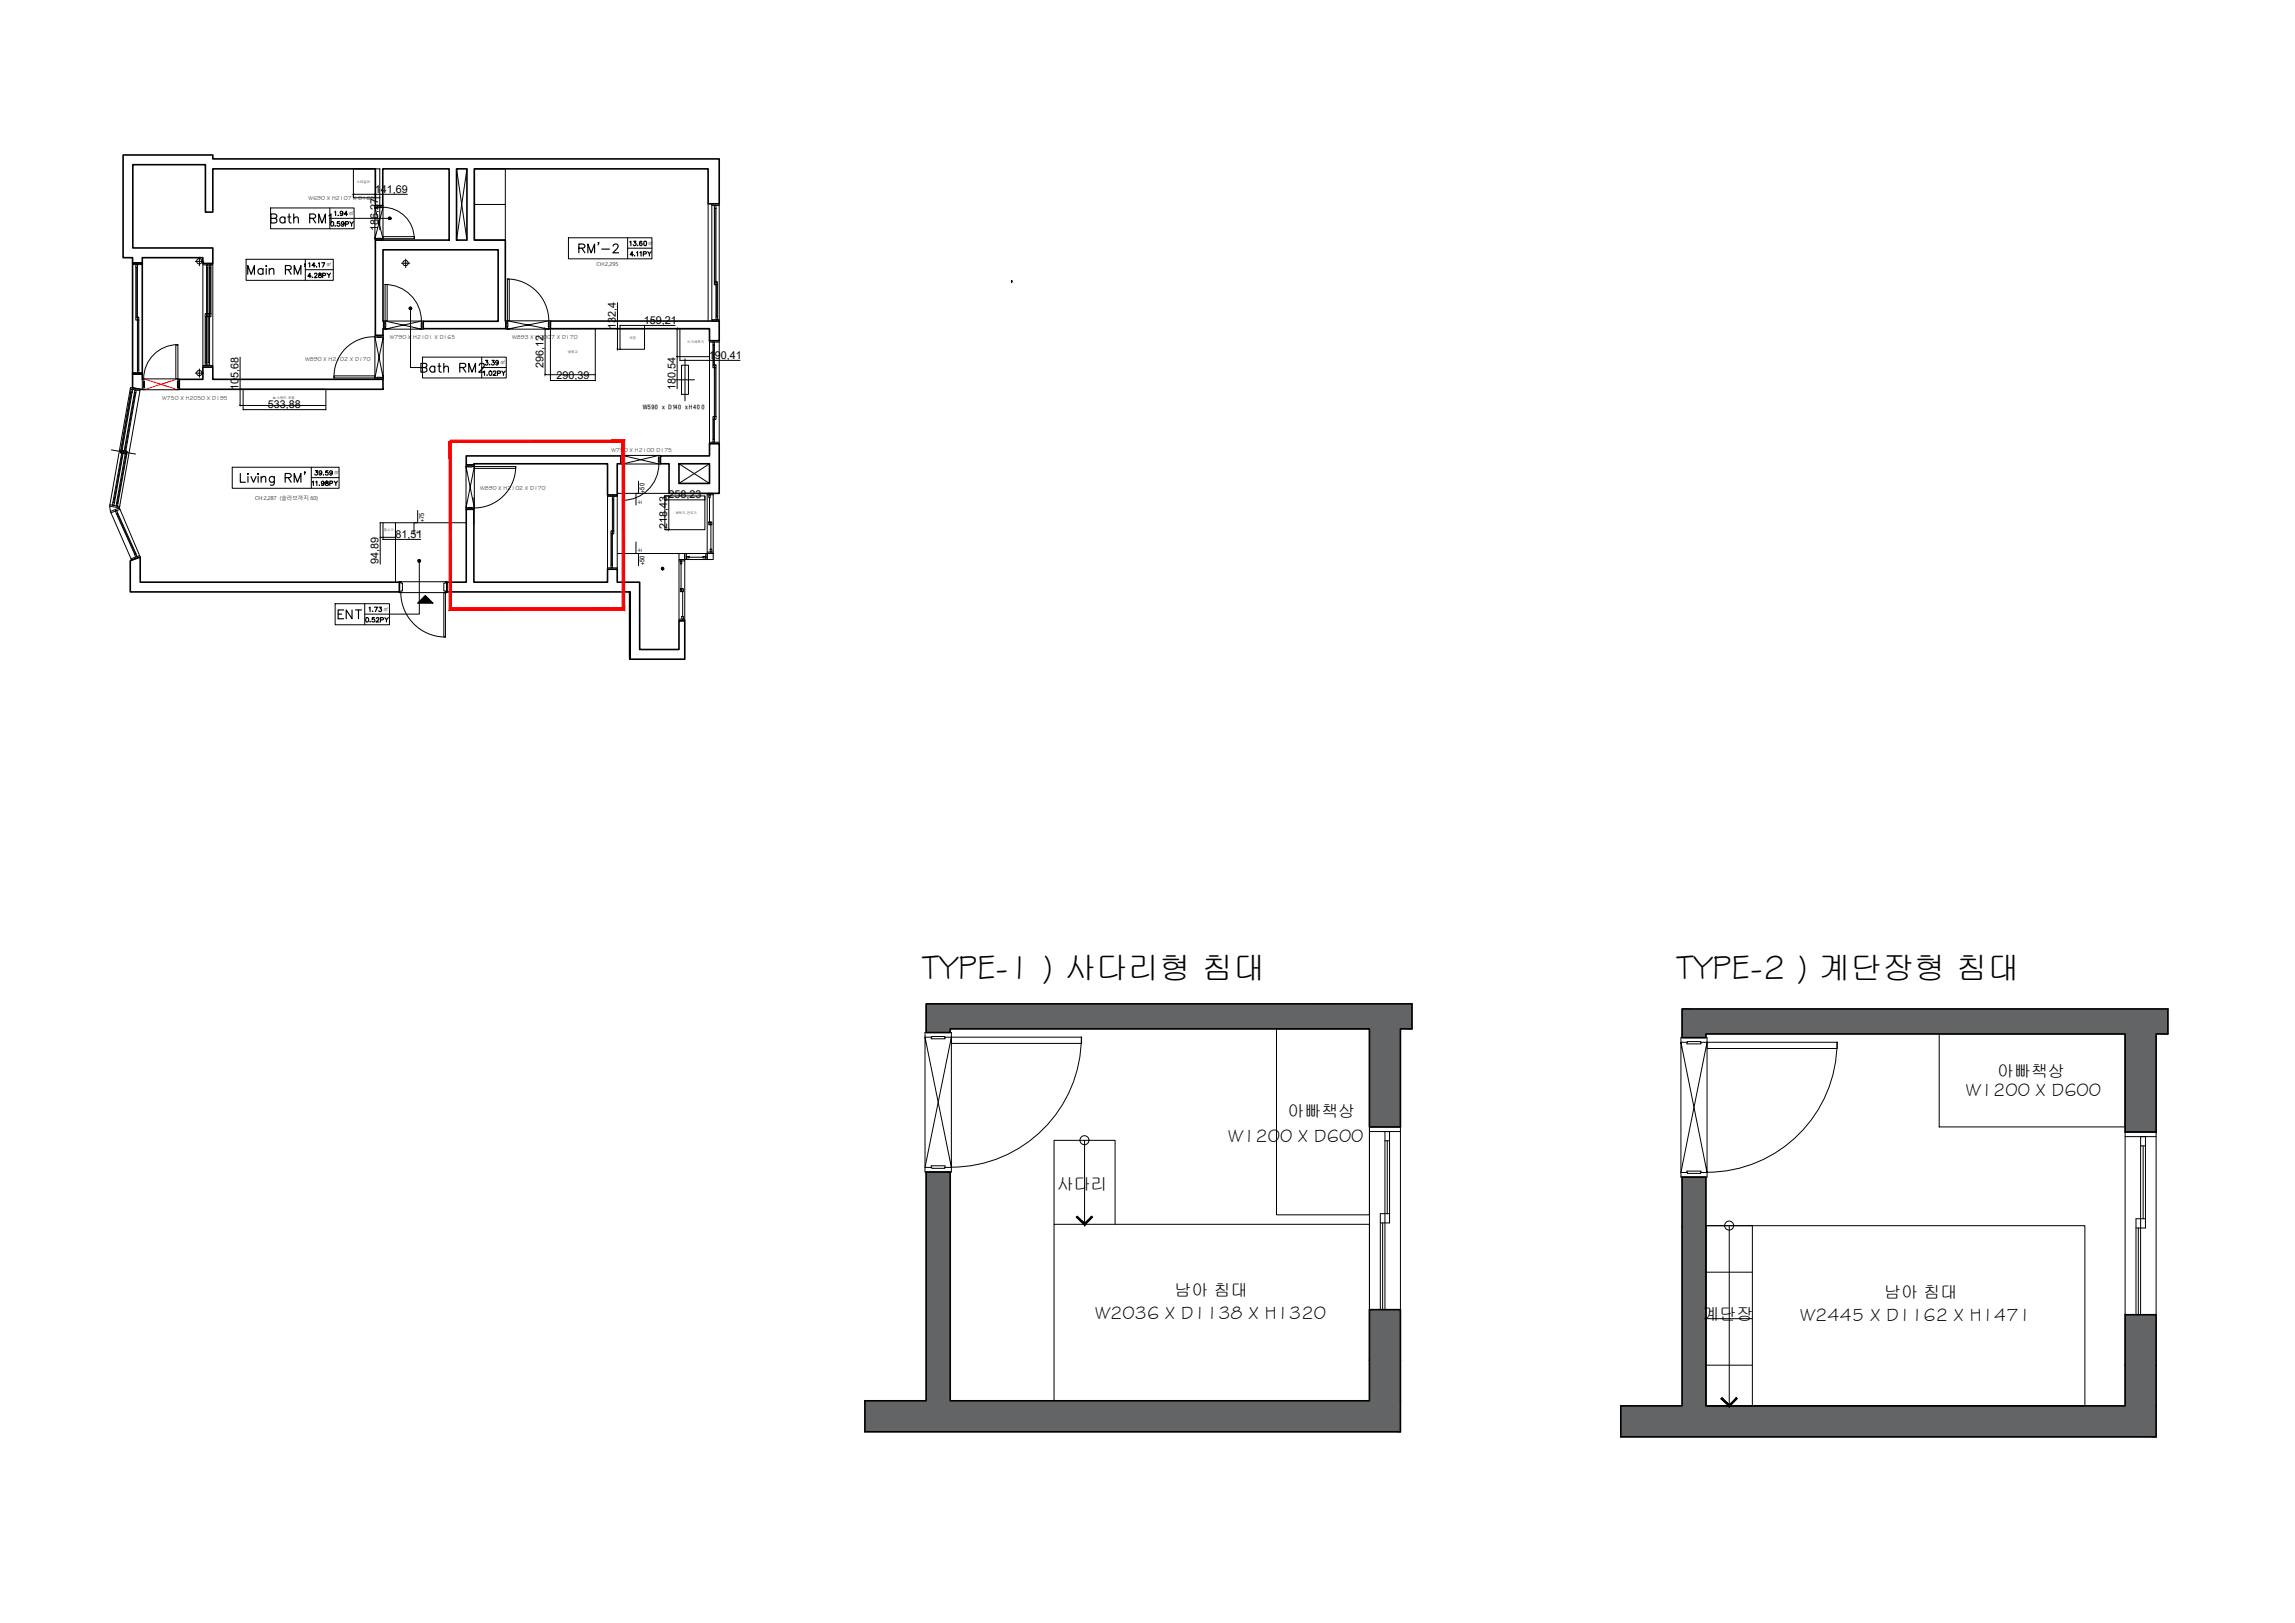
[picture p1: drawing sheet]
<svg xmlns="http://www.w3.org/2000/svg" width="420mm" height="297mm" viewBox="0 0 420 297" stroke-linecap="round" stroke-linejoin="round" font-family="sans-serif">
<defs><g id="words">
<g font-size="6.4">
<text x="168.8" y="179.2">TYPE-1 ) 사다리형 침대</text>
<text x="306.9" y="179.2">TYPE-2 ) 계단장형 침대</text>
</g>
<text font-size="4.4" x="61" y="114.3">ENT</text>
<g font-size="3.4">
<text x="359.9" y="200.6">W1200 X D600</text>
<text x="224.8" y="209.1">W1200 X D600</text>
<text x="200.5" y="241.4">W2036 X D1138 X H1320</text>
<text x="329.6" y="241.7">W2445 X D1162 X H1471</text>
</g>
<g font-size="3.1">
<text x="365.6" y="197">아빠책상</text>
<text x="235.7" y="204.4">아빠책상</text>
<text x="193.5" y="217.7">사다리</text>
<text x="215" y="237.3">남아 침대</text>
<text x="344.9" y="237.6">남아 침대</text>
<text x="311.7" y="241.6">계단장</text>
</g>
<g font-size="2">
<text x="68.6" y="35.3">141,69</text>
<text x="69.2" y="42.2" transform="rotate(-90 69.2 42.2)">186,27</text>
<text x="117.9" y="59.3">159,21</text>
<text x="112.7" y="60.3" transform="rotate(-90 112.7 60.3)">132,4</text>
<text x="129.8" y="65.7">190,41</text>
<text x="43.7" y="71.4" transform="rotate(-90 43.7 71.4)">105,68</text>
<text x="99.5" y="67.4" transform="rotate(-90 99.5 67.4)">296,12</text>
<text x="101.9" y="69.3">290,39</text>
<text x="123.7" y="71.3" transform="rotate(-90 123.7 71.3)">180,54</text>
<text x="49" y="74.7">533,88</text>
<text x="122.4" y="91.2">258,23</text>
<text x="72.4" y="98.4">81,51</text>
<text x="122.1" y="96.9" transform="rotate(-90 122.1 96.9)">218,43</text>
<text x="69.3" y="103.3" transform="rotate(-90 69.3 103.3)">94,89</text>
<text x="240.6" y="185">600</text>
</g>
<g font-size="1.1">
<text x="56.5" y="36.5">W690 X H2107 X D165</text>
<text x="63.8" y="39.5">㎡</text>
<text x="118.6" y="45">㎡</text>
<text x="59.7" y="48.9">㎡</text>
<text x="71.3" y="62">W790 X H2101 X D165</text>
<text x="93.7" y="62">W893 X H2007 X D170</text>
<text x="55.9" y="66.1">W890 X H2102 X D170</text>
<text x="91.5" y="66.8">㎡</text>
<text x="29.7" y="73.2">W750 X H2050 X D195</text>
<text x="111.9" y="82.7">W790 X H2100 D175</text>
<text x="61.1" y="87">㎡</text>
<text x="87.9" y="89.7">W890 X H2102 X D170</text>
<text x="70.1" y="111.9">㎡</text>
</g>
<g font-size="1">
<text x="109.2" y="48.8">CH:2,295</text>
<text x="117.7" y="74.8">W590 x D140 xH400</text>
<text x="46.7" y="91.6">CH:2,287 (슬라브까지 60)</text>
<text x="77.6" y="95.6" transform="rotate(-90 77.6 95.6)">+75</text>
<text x="117.5" y="92.5" transform="rotate(-90 117.5 92.5)">±0</text>
<text x="118" y="90.2" transform="rotate(-90 118 90.2)">+50</text>
<text x="76.8" y="97.8" transform="rotate(-90 76.8 97.8)">±0</text>
<text x="117.5" y="101.2" transform="rotate(-90 117.5 101.2)">±0</text>
<text x="118" y="103.5" transform="rotate(-90 118 103.5)">+50</text>
</g>
<g font-size=".6">
<text x="65.3" y="33.5">스타일러</text>
<text x="103.9" y="64.5">냉장고</text>
<text x="115.2" y="62.1">오븐</text>
<text x="125.8" y="62.9">식기세척기</text>
<text x="50" y="73">tv 스탠드 포함</text>
<text x="123.7" y="94.1">세탁기,건조기</text>
<text x="70.3" y="97.2">청소기</text>
</g>
</g></defs>
<!-- layer: 6fin -->
<g fill="none" stroke="#000" stroke-width=".18">
<path d="M185.2 51.4h.1v.2h-.1zM233.7 188.3h17v34h-17zM355 189.2h34.1v17h-34.1zM198.6 208.7v15.4M193 224.1h57.7v32.3h-57.7zM193 224.1v-15.4h11.1v15.4M312.3 224.3h69.4v33h-69.4zM312.3 224.3h8.5v33h-8.5zM312.3 232.8h8.5M316.6 224.3v33M312.3 241.3h8.5M312.3 249.9h8.5"/>
<circle cx="198.5" cy="208.7" r=".83"/>
<circle cx="316.6" cy="224.3" r=".83"/>
</g>
<!-- layer: . -->
<g fill="#636466" stroke="#636466" stroke-width=".18">
<path d="M307.9 184.7l89 4.5v-4.5zM307.9 184.7l89 4.5h-89z"/>
<path d="M307.9 189.2l4.4 .7v-.7zM307.9 189.2l4.4 .7h-4.4z"/>
<path d="M389.1 189.2l5.6 18v-18zM389.1 189.2l5.6 18h-5.6z"/>
<path d="M307.9 215.4l4.4 8.9v-8.9zM307.9 215.4l4.4 8.9h-4.4z"/>
<path d="M389.1 240.6l5.6 9.3v-9.3zM389.1 240.6l5.6 9.3h-5.6z"/>
<path d="M389.1 249.9l5.6 7.4v-7.4zM389.1 249.9l5.6 7.4h-5.6z"/>
<path d="M307.9 224.3l4.4 33v-33zM307.9 224.3l4.4 33h-4.4z"/>
<path d="M296.7 257.3l98 5.7v-5.7zM296.7 257.3l98 5.7h-98z"/>
<path d="M169.6 183.7l88.9 4.6v-4.6zM169.6 183.7l88.9 4.6h-88.9z"/>
<path d="M169.6 188.3l4.4 .7v-.7zM169.6 188.3l4.4 .7h-4.4z"/>
<path d="M250.7 188.3l5.7 17.9v-17.9zM250.7 188.3l5.7 17.9h-5.7z"/>
<path d="M250.7 239.7l5.7 9.3v-9.3zM250.7 239.7l5.7 9.3h-5.7z"/>
<path d="M250.7 249l5.7 7.4v-7.4zM250.7 249l5.7 7.4h-5.7z"/>
<path d="M169.6 214.5l4.4 41.9v-41.9zM169.6 214.5l4.4 41.9h-4.4z"/>
<path d="M158.3 256.4l98.1 5.6v-5.6zM158.3 256.4l98.1 5.6h-98.1z"/>
</g>
<path d="M233.7 185v3.3M233.7 185.1h16.9M250.7 185v3.3" fill="none" stroke="#000" stroke-width=".18"/>
<!-- layer: DOOR-FRAME -->
<g fill="none" stroke="#000" stroke-width=".18">
<path d="M68.6 37.6h1.5v.3h-1.5zM69 37.9h.8M69 43.7h.8M69.8 43.7h.1M69.8 43.7h.3M70.1 43.3h5.8v.4h-5.8zM70.5 59.1v.8M70.5 52.1h.4v6.7h-.4zM70.5 59.1h.1v.8h-.1M70.5 58.8v.3M77.2 58.8h.3v1.4h-.3zM77.2 59.1v.8"/>
<path d="M92.9 58.7l-.1 1.2h.2l-.1-.8M92.9 51.1h.3v7.6h-.3zM100.5 58.7h.3v1.5h-.3zM100.5 59.1v.8M26 69.3h.3v2h-.3zM26.3 69.8h.1v1.1h-.1zM32.2 63.1h.4v6.2h-.4zM32.6 69.3h.2v2h-.2zM32.6 69.8v1.1M61.1 68.8h7.5v.4h-7.5zM68.6 61.4h1.6v.3h-1.6zM68.6 69.2h.4"/>
<path d="M69 69.2h.8M69 61.7h.8M69 69.2v-.2h.8v.2M85.3 93h1.5v.2h-1.5zM85.7 93h.8M85.7 85.4h.8M86.5 85.4h.3M86.8 85.4h7.6v.3h-7.6zM113.9 83.8l.2-.1v.8h-.2zM114 84.9h.3v6.7h-.3zM114 84.5v.4M120.6 83.8v.7"/>
<path d="M120.6 83.8v-.4h.3v1.5h-.3v-.4M120.6 83.7v.8M169.3 189h4.9v.8h-1.3v-.1l-3.6 .1zM170.5 189.8v.3h2.5v-.3M174.2 189.8h23.8v1.2h-23.8zM307.7 189.9h4.8v.9h-1.2v-.2l-3.6 .2zM308.8 190.8v.3h2.6v-.3M312.5 190.8h23.9v1.1h-23.9zM169.3 213.7h1.3v.1h2.3v-.1h1.3v.8h-4.9zM170.5 213.7v-.3h2.5v.3M307.7 214.6h1.2v.2h2.4v-.2h1.2v.8h-4.8zM308.8 214.6v-.3h2.6v.3"/>
</g>
<!-- layer: 4LEA -->
<path d="M69 43.7h-.4v.2h1.5l-1.5-6v5.8l1.5-5.8v5.8M70.5 58.8h6.7l-6.7 1.4h6.7l-7-1.4v1.4h.3v-.3M92.9 58.7h7.6l-7.6 1.5h7.6l-7.9-1.5v1.5h.3v-.3M26.3 71.3h6.3M26.3 69.3h6.3M68.6 69.2v-7.5l1.6 7.5v-7.5l-1.6 7.7h1.6v-.2h-.4M85.7 85.4h-.4v-.3h1.5l-1.5 7.9v-7.6l1.5 7.6v-7.6M114 83.8v-.4h-.3v1.5l6.9-1.5h-6.6l6.6 1.5h-6.6M169.3 189.8v23.9l4.9-23.9v23.9zM307.7 190.8v23.8l4.8-23.8v23.8z" fill="none" stroke="#000" stroke-width=".18"/>
<g fill="none" stroke="#000" stroke-width=".18">
<path d="M130.3 37.3h1.4v21.5h-1.4zM130.3 37.6h1.4M130.8 37.6h.3v.5h-.3zM130.9 38.1v13.5M24.3 48.4h1.7M24.9 58h.3v.6h-.3zM24.9 48.4h.3v.5h-.3zM25 48.9v9.1M25.2 58h.2v.6h-.2zM25.3 58.6v9M37.1 48.2h1.9v19h-1.9zM37.1 48.5h1.9"/>
<path d="M37.6 57.4h.2v.6h-.2zM37.7 58v8.3M37.8 48.5h.3v.5h-.3zM37.8 57.4h.3v.6h-.3zM37.9 49v8.4M38.1 57.4h.3v.6h-.3zM38.2 58v8.3M38.4 48.5h.2v.5h-.2zM38.4 57.4h.2v.6h-.2zM38.5 49v8.4M130.3 58.5h1.4M130.8 51.6h.3v.5h-.3z"/>
<path d="M131.1 58h.2v.5h-.2zM131.1 51.6h.2v.5h-.2zM131.2 52.1v5.9M23.8 71.2l1.8 .3M23.9 70.9l1.8 .3-3.8 21.8-1.8-.4zM24 71.2h.3l-.1 .6h-.3zM24.1 71.8l-1.9 10.6M24.3 68.2h1.7M24.7 71.3l.2 .1v.5h-.3zM24.7 71.9l-1.8 10.6M25.2 67.6h.2v.6h-.2zM37.1 66.9h1.9"/>
<path d="M37.6 66.3h.2v.6h-.2zM38.1 66.3h.3v.6h-.3zM129.9 62.4h1.8v18.8h-1.8zM129.9 62.6h1.8M130.5 76.2h.3v.6h-.3zM130.5 66.8h.3v.5h-.3zM130.5 62.6h.3v.6h-.3zM130.7 63.2v3.6M130.7 76.8v3.6M130.8 76.2h.3v.6h-.3zM130.8 66.8h.3v.5h-.3zM130.9 67.3v8.9"/>
<path d="M20.1 92.6l.1 1M20.1 92.4l1.8 .3M20.2 93.6l1.7-.6 3.8 8.9-1.6 .6zM20.4 82.3l4.4 .8M20.7 91.9h.3l-.2 .6h-.2zM21.1 93.5l.3-.1 .2 .5-.3 .1zM21.4 92l.2 .1-.1 .5h-.2zM21.4 94l3.4 7.4M22 93.2l-1.7 .7M22.1 82.4h.3l-.1 .5h-.3zM22.4 82.4l.2 .1-.1 .5-.2-.1zM22.4 83l-1.6 8.9"/>
<path d="M22.7 82.5h.3l-.1 .6-.2-.1zM23 82.5l.3 .1-.1 .5h-.3zM23.1 83.1l-1.6 9M111.2 90.6h1.8v13.6h-1.8zM111.2 90.8h1.8M111.9 97.2h.2v.5h-.2zM112 97.7v5.7M112.1 90.8h.3v.6h-.3zM112.1 97.2h.3v.5h-.3zM112.2 91.4v5.8M129.5 90.3h1.1v11h-1.1zM129.5 90.6h1.1"/>
<path d="M129.8 95.5h.2v.6h-.2zM129.8 90.6h.2v.5h-.2zM129.9 91.1v4.4M129.9 80.9h1.8M130 95.5h.3v.6h-.3zM130.1 96.1v4.4M130.5 80.4h.3v.5h-.3zM24.7 101.4l.2-.1 .2 .6h-.3zM25.5 101.7l-1.5 .6M73.1 106.5h.3v.2h.3v1.5h-.3v.3h-.3v-2h8.7v2h-8.7zM81.8 106.5v2h-.3v-.3h-.2v-1.5h.2v-.2h.3v2M111.2 103.9h1.8"/>
<path d="M111.9 103.4h.2v.5h-.2zM124.3 101.3h1.1v1.1h-1.1zM124.3 102.4h1.1v11.2h-1.1zM124.3 113.3h1.1M124.3 102.7h1.1M124.6 102.7h.2v.5h-.2zM124.6 107.7h.2v.6h-.2zM124.7 103.2v4.5M124.8 107.7h.3v.6h-.3zM124.8 112.8h.3v.5h-.3zM125 108.3v4.5M125.4 101.3h4.1v1.1h-4.1z"/>
<path d="M125.7 101.9h.5v.2h-.5zM125.7 101.3v1.1M126.2 102h2.5M128.7 101.9h.5v.2h-.5zM129.2 101.3v1.1M129.5 101.3h1.1v1.1h-1.1zM129.5 101h1.1M130 100.5h.3v.5h-.3zM250.7 206.2h5.7M250.7 207.1h5.7M253.5 207.1h.9v1.7h-.9zM389.1 207.2h5.6"/>
<path d="M389.1 208h5.6M391.9 208h.9v1.7h-.9z"/>
</g>
<!-- layer: DOOR -->
<path d="M70.1 37.9a5.7 5.7 0 0 1 5.7 5.8M70.5 52.1a6.7 6.7 0 0 1 6.6 6.6M92.9 51.1a7.7 7.7 0 0 1 7.6 7.6M32.5 63.1a6.2 6.2 0 0 0-6.2 6.2M68.6 61.6a7.3 7.3 0 0 0-7.5 7.5M94.4 85.4a7.6 7.6 0 0 1-7.6 7.6M120.6 84.9a6.7 6.7 0 0 1-6.6 6.7M73.4 108.4a8.1 8.1 0 0 0 8.1 8.2M81.3 108.5h.2v8.1h-.2zM198 189.8a23.8 23.8 0 0 1-23.8 23.8M336.3 190.7a23.8 23.8 0 0 1-23.8 23.8" fill="none" stroke="#000" stroke-width=".18"/>
<!-- layer: 2sec -->
<g fill="none" stroke="#000" stroke-width=".3">
<path d="M22.5 28.4h16.5v.7h92.7v8.2h-2.1v-6.4h-42.8v13h5.7l.1 16.3h-15.1v-1.4h13.7v-13.1h-21.1v13.1h.1v1.4h-.1v1.2h-1.4v-17.5h13.5v-13h-12.1v6.7h-1.4v-6.7h-29.7v7.9h-1.4v-8.7h-13.3v15.3h14.7v2.8h-1.9v-1h-11.1v.9h-1.7v-.9h-1.8zM83.6 30.9h1.9v13h-1.9zM100.8 58.8h30.9v3.6h-1.8v-2.2h-29.1zM26 69.4v-.9h-1.7h1.7v-20.4h-1.7v22.9l1.7 .2M32.8 69.4h4.3v-2.2h1.9v2.2h31.1v1.8h-37.3zM85.4 83.4h28.3v1.5h-.7v5.7h-1.8v-5.7h-24.4v.2h-1.4zM120.9 83.4h9v-2.2h1.8v9.1h-9.2v-5.4h-1.6zM124.3 84.9h5.6v3.6h-5.6zM23.8 102.6l1.9-.7v4.7h47.4v1.7h-49.3zM115.3 108.3h-33.5v-1.7h3.6v-13.4h1.4v13.4h24.4v-2.4h1.8v2.4h4.1v12.3h7.2v-5.3h1.1v7.1h-10.1v-12.4v12.4M258.5 183.7h-88.9v5.3h4.4v-.7h76.7v17.9h5.7v-17.9h2.1M396.9 184.7h-89v5.2h4.4v-.7h76.8v18h5.6v-18h2.2"/>
<path d="M250.7 249v7.4h-76.7v-41.9h-4.4v41.9h-11.3M256.4 249v7.4M389.1 249.9v7.4h-76.8v-41.9h-4.4v41.9h-11.2M394.7 249.9v7.4M158.3 262h98.1M296.7 263h98"/>
</g>
<!-- layer: w -->
<path d="M258.5 183.7v4.6M396.9 184.7v4.5M158.3 256.4v5.6M250.7 249v-9.3h5.7v9.3M256.4 256.4v5.6M296.7 257.3v5.7M389.1 249.9v-9.3h5.6v9.3M394.7 257.3v5.7" fill="none" stroke="#000" stroke-width=".3"/>
<!-- layer: RMBOX -->
<path d="M250.7 206.2v33.5M254 208.8v13.3M256.4 206.2v33.5M389.1 207.2v33.4M392.4 209.7v13.4M394.7 207.2v33.4M252.7 223.8h1.7M252.7 222.1h1.7M253.1 223.8v15.9M391 224.7h1.8M391 223.1h1.8M391.5 224.7v15.9" fill="none" stroke="#000" stroke-width=".18"/>
<!-- layer: fin -->
<path d="M76.5 93.4v2.3h-.7v2.1M116.4 99.2v2.1h.5v2.2M116.9 88.1v2.2h-.5v2.1M253.5 208.8v30.9M254.4 208.8v15M391.9 209.7v30.9M392.8 209.7v15M252.7 222.1v17.6M391 223.1v17.5" fill="none" stroke="#000" stroke-width=".18"/>
<!-- layer: 6fin -->
<g fill="#000" stroke="#000" stroke-width=".18">
<path d="M197 222.8l1.6 1.1-1.4-1.3zM197 222.8l1.6 1.1v.4zM198.6 223.9v.4l1.3-1.7zM199.9 222.6l.1 .2-1.4 1.5z"/>
<path d="M315.3 255.8l-.2 .2 1.5 1.1zM315.1 256l1.5 1.1v.4zM316.6 257.1v.4l1.3-1.7zM317.9 255.8l.2 .2-1.5 1.5z"/>
</g>
<!-- layer: 0 -->
<path d="M64.7 30.9h4v5.3h-4zM100.8 60.2h8.2v8.4h-8.2zM113.5 60.2h4.5v3.7h-4.5zM124.5 60.2h5.4v5.1h-5.4zM70.1 95.7h2.3v2.6h-2.3zM121.7 90.8h7.3v6.1h-7.3z" fill="none" stroke="#000" stroke-width=".18"/>
<g fill="none" stroke="#000" stroke-width=".18">
<path d="M130.8 38.1v13.5M131.1 38.1v13.5M24.9 48.9v9.1M25.2 48.9v9.1M25.2 58.6v9M25.4 58.6v9M37.6 58v8.3M37.8 49v8.4M37.8 58v8.3M38.1 49v8.4M38.1 58v8.3M38.4 49v8.4"/>
<path d="M38.4 58v8.3M38.6 49v8.4M131.1 52.1v5.9M131.3 52.1v5.9M23.9 71.8l-1.8 10.6M24.2 71.8l-1.8 10.6M24.6 71.8l-1.9 10.7M24.9 71.9l-1.9 10.6M130.5 63.2v3.6M130.5 76.8v3.6M130.8 63.2v3.6M130.8 67.3v8.9"/>
<path d="M130.8 76.8v3.6M131.1 67.3v8.9M21.3 94l3.4 7.4M21.6 93.9l3.3 7.4M22.3 82.9l-1.6 9M22.5 83l-1.5 8.9M22.9 83.1l-1.5 8.9M23.2 83.1l-1.6 9M111.9 97.7v5.7M112.1 91.4v5.8M112.1 97.7v5.7M112.4 91.4v5.8"/>
</g>
<g fill="none" stroke="#000" stroke-width=".18">
<path d="M83.6 30.9l1.9 13M85.5 30.9l-1.9 13M129.6 37.3v21.5M35.7 47.8h1.6M36.5 47.1v1.5M73.5 48.2h1.5M74.3 47.4v1.6M35.7 68.3h1.6M36.5 67.5v1.5M123.7 69.5h3.4M125.4 65.7v7.7M85.4 95.7h-13v10.9"/>
<path d="M113 90.3h9.5M124.3 84.9l5.6 3.6M129.9 84.9l-5.6 3.6M113 101.3h11.3"/>
</g>
<!-- layer: HAT -->
<path d="M77.9 109l1.3 1.4h-2.7z" fill="#000" stroke="#000" stroke-width=".18"/>
<path d="M77.9 109l1.3 1.4h-2.7z" fill="none" stroke="#000" stroke-width=".18"/>
<!-- layer: 4LEA -->
<path d="M26.3 69.3l6.3 2M32.6 69.3l-6.3 2" fill="none" stroke="#f00" stroke-width=".18"/>
<!-- layer: 3TI-CE-LIGHT -->
<g fill="none" stroke="#000" stroke-width=".18">
<path d="M124.8 66.8h1.2v5.4h-1.2z"/>
<circle cx="36.5" cy="47.8" r=".49"/>
<circle cx="74.2" cy="48.2" r=".49"/>
<circle cx="36.5" cy="68.3" r=".49"/>
</g>
<!-- layer: SOL253 -->
<g fill="none" stroke="#000" stroke-width=".18">
<path d="M49.5 38.1h15.3v3.8h-15.3zM60.4 40h10.9M60.4 38.1v3.8M45.1 47.5h15.9v3.8h-15.9zM55.9 47.5v3.8M55.9 49.4h5.1M75.2 56.4v10.9h2.2M104.1 43.5h15.3v3.9h-15.3zM114.9 43.5v3.9M114.9 45.4h4.5M77.4 65.4h15.3v3.8h-15.3zM88.2 67.3h4.5"/>
<path d="M88.2 65.4v3.8M42.5 85.5h19.6v3.9h-19.6zM57 85.5v3.9M57 87.4h5.1M61.4 110.5h9.9v3.8h-9.9zM76.8 102.7v9.7h-10"/>
</g>
<!-- layer: GPG-TEXT -->
<g fill="none" stroke="#000" stroke-width=".21">
<path d="M49.6 40l.9-.1 .2-.3-.1-.3-.3-.1h-.7v1.6h.7a.45 .45 0 0 0 .3-.7l-.3-.1M52.2 40a.52 .52 0 0 0-.8-.1 .52 .52 0 0 0 0 .7 .52 .52 0 0 0 .8 0M52.2 39.7v1.1M52.7 39.7h.5M52.9 39.2v1.3l.1 .2 .3 .1M53.8 39.2v1.6M56.7 40l.9-.1 .2-.3-.1-.3-.3-.1h-.7v1.6M57.2 40l.6 .8M60.2 39.5l.4-.3v1.6M61.3 38.8l.1-.1v.8M61.9 39.4h.1M62.8 38.9a.26 .26 0 0 1-.4 .2 .26 .26 0 0 1-.1-.3 .26 .26 0 0 1 .4-.1l.1 .6-.3 .2-.2-.1"/>
<path d="M63.6 39.2h-.6l.4-.5v.8M45.4 50.2v-1.6l.6 1.6 .6-1.6v1.6M48.1 49.4a.52 .52 0 0 0-.7-.1 .52 .52 0 0 0 0 .8 .52 .52 0 0 0 .7-.1M48.1 49.1v1.1M48.7 48.6v.2zM48.7 49.1v1.1M49.3 49.4l.4-.3 .4 .1v1M49.3 49.1v1.1M52.3 49.4l1-.2v-.4l-.4-.2h-.6v1.6M52.8 49.4l.5 .8M53.8 40l.4-.3 .3 .1 .1 1M53.9 50.2v-1.6l.6 1.6 .6-1.6v1.6"/>
<path d="M55.9 48.3h-.2h.2l-.2 .5M56.5 48.2l.2-.1v.8M57 50.5h-.6l.3-.5v.8M57.2 50.7v.1M57.6 50.2l.3-.2 .2 .2-.6 .6h.6M57.7 48.6h-.6l.4-.5v.8M58 48.8v.1M58.3 48.2l.2-.1v.8M58.3 40.8v-1.6l.6 1.6 .7-1.6v1.6M58.4 50v.2a.33 .33 0 0 1 .4 .2 .33 .33 0 0 1 0 .4 .26 .26 0 0 1-.4-.1 .26 .26 0 0 1 .1-.4l.3-.2zM58.9 48.1h.6l-.4 .8M59.1 50.4h.4l.1-.3-.5-.1v.8"/>
<path d="M59.9 50l.3 .4 .3-.4M60.2 50.4v.4M60.7 40.6a.38 .38 0 0 1 .4 .4 .38 .38 0 0 1-.4 .4l-.1-.4zM61.4 41.3v.1M62.2 40.6h-.4l-.1 .3a.29 .29 0 0 1 .5 0 .29 .29 0 0 1-.1 .5 .29 .29 0 0 1-.4-.2M63 40.9a.27 .27 0 0 1-.4 .1 .27 .27 0 0 1-.1-.3 .27 .27 0 0 1 .4-.1l.1 .3a.38 .38 0 0 1-.2 .5l-.3-.1M63.3 41h.4l.1-.4h-.5v.8M64.1 40.6l.3 .4 .3-.4M64.4 41v.4M106 45.4l1-.1a.35 .35 0 0 0-.1-.6h-.9v1.6M106.5 45.4l.6 .9M107.6 46.3v-1.6l.6 1.6 .7-1.6v1.6"/>
<path d="M109.6 44.4h-.1h.1l-.1 .4M110.2 45.6h1.4M112.2 45l.1-.2a.52 .52 0 0 1 .7-.1l.1 .1a.49 .49 0 0 1-.1 .7l-.8 .8h1.1M115.3 44.3l.2-.1v.8M116 46.6h-.6l.4-.5v.8M116 44.2h.4l-.2 .3a.27 .27 0 0 1 .3 .2 .27 .27 0 0 1-.3 .3 .27 .27 0 0 1-.3-.2M116.2 46.8h.1M116.6 46.2l.1-.1v.8M116.7 44.9h.1M117.2 46.2l.2-.1v.8M117.5 44.2a.36 .36 0 0 0-.4 .3 .36 .36 0 0 0 .3 .4 .25 .25 0 0 0 .1-.4 .25 .25 0 0 0-.4 .2M117.8 46.5l.5-.1v-.3h-.5v.8"/>
<path d="M117.9 44.3l.1-.1a.4 .4 0 0 1 .5 .3 .4 .4 0 0 1-.3 .5l-.3-.2zM118.6 46.1l.3 .3 .3-.3M118.9 46.4v.5M77.1 67.3l.9-.1a.36 .36 0 0 0 0-.7h-.9v1.6h.6l.4-.2 .1-.3-.5-.3M79.6 67.3a.52 .52 0 0 0-.8-.1 .52 .52 0 0 0 0 .7 .52 .52 0 0 0 .8 0M79.6 67v1.1M80.2 67h.5M80.4 66.5v1.5l.4 .1M81.3 67.4l.3-.4 .4 .1 .1 1M81.3 66.5v1.6M84.2 67.3l.9-.1a.37 .37 0 0 0 .2-.4 .37 .37 0 0 0-.4-.3h-.7v1.6M84.7 67.3l.6 .8"/>
<path d="M85.8 68.1v-1.6l.6 1.6 .7-1.6v1.6M87.7 66.9l.2-.4h.5l.2 .1a.53 .53 0 0 1-.2 .8l-.8 .7h1.1M88.5 68l.2-.1v.8M88.9 66h.4l-.2 .3a.26 .26 0 0 1 .2 .4 .26 .26 0 0 1-.5-.1M89.2 68.6v.1M89.6 66.7l.1 .1M90.1 66h.4l-.3 .3a.27 .27 0 0 1 .3 .2 .27 .27 0 0 1-.2 .3 .27 .27 0 0 1-.3-.2M90.3 68.1l.2-.2 .3 .1-.1 .3-.4 .4h.5M91.1 68.3h.4l.1-.4h-.5v.8M91.2 66.3a.26 .26 0 0 1-.3 .2 .26 .26 0 0 1-.1-.4 .26 .26 0 0 1 .4 0l-.1 .7-.3-.1M91.9 67.9l.3 .4 .3-.4M92.2 68.3v.4"/>
<path d="M44 86.7v1.6h.9M45.4 86.7v.1zM45.4 87.2v1.1M45.9 87.2l.5 1.1 .5-1.1M47.3 86.7v.1zM47.3 87.2v1.1M47.8 87.5l.4-.3 .4 .1 .1 1M47.8 87.2v1.1M50.2 87.2v1.2a.45 .45 0 0 1-.7 .3M50.2 87.4a.52 .52 0 0 0-.7 0 .52 .52 0 0 0 0 .7 .52 .52 0 0 0 .7 0M52.2 87.4l1-.1a.35 .35 0 0 0-.1-.6h-.9v1.6M52.8 87.4l.5 .9"/>
<path d="M53.9 88.3v-1.6l.6 1.6 .6-1.6v1.6M55.9 86.4h-.2h.2l-.2 .4M57.2 88.2l.2-.1v.8M57.7 86.1h.4l-.2 .3a.27 .27 0 0 1 .3 .3 .27 .27 0 0 1-.3 .3 .27 .27 0 0 1-.3-.2M57.8 88.2l.2-.1v.8M58.5 88.8h.1M58.9 86.4a.25 .25 0 0 1-.3 .3 .25 .25 0 0 1-.2-.4 .25 .25 0 0 1 .4-.1l.1 .2v.4l-.2 .2-.3-.2M59.2 86.9h.1M59.3 88.3a.25 .25 0 0 1-.3 .3 .25 .25 0 0 1-.1-.4 .25 .25 0 0 1 .4 0v.5l-.2 .2-.2-.2M59.7 88.1l-.1 .2a.4 .4 0 0 1 .4 .5 .26 .26 0 0 1-.4 0 .26 .26 0 0 1 .2-.4l.3-.1-.1-.2zM60 86.1h-.3l-.1 .4a.27 .27 0 0 1 .4 0 .27 .27 0 0 1 0 .4 .27 .27 0 0 1-.4-.1M60.4 88.5l.4-.1v-.3h-.4v.8"/>
<path d="M60.8 86.4a.25 .25 0 0 1-.2 .3 .25 .25 0 0 1-.2-.4 .25 .25 0 0 1 .3-.1l.1 .2v.4l-.2 .2-.2-.2M61.2 88.1l.3 .3 .3-.3M61.5 88.4v.5M68.6 111.1h.5l-.4 .8M68.9 113.2l.3-.2 .2 .2-.6 .6h.6M69.4 111.1h.4l-.2 .3a.26 .26 0 0 1 .2 .4 .26 .26 0 0 1-.4 0M69.7 113.5l.4-.1 .1-.3-.5-.1v.8M70.5 113l.3 .4 .3-.4M70.8 113.4v.4"/>
<circle cx="89.8" cy="68.3" r=".36"/>
</g>
<!-- layer: SOL253 -->
<g fill="#000" stroke="#000" stroke-width=".18">
<path d="M71.1 40l.1 .1 .1-.1zM71.3 40v.2l-.1-.1z"/>
<path d="M71.3 39.8v.2l.2-.2zM71.2 39.8h.1v.2zM71.2 39.8l-.1 .2h.2z"/>
<path d="M71.3 40v.2l.2-.1zM71.3 40h.3l-.1 .1zM71.5 39.8l-.2 .2h.3z"/>
<path d="M74.9 56.4l.1 .2 .2-.2zM75 56.6l.2-.2v.2z"/>
<path d="M75.2 56.4v.2h.1zM75.2 56.4h.2l-.1 .2zM75.3 56.3l-.1 .1h.2z"/>
<path d="M75.2 56.2v.2l.1-.1zM75 56.3l.2-.1v.2zM75 56.3l-.1 .1h.3z"/>
<path d="M76.5 102.7l.1 .1 .2-.1zM76.6 102.8l.2-.1v.2z"/>
<path d="M76.8 102.7v.2l.1-.1zM76.8 102.7h.2l-.1 .1zM76.9 102.5l-.1 .2h.2z"/>
<path d="M76.8 102.4v.3l.1-.2zM76.6 102.5l.2-.1v.3zM76.6 102.5l-.1 .2h.3z"/>
<path d="M121.1 104.1v.1l.2-.1zM121.1 104.2l.2-.1v.2z"/>
<path d="M121.3 104.1v.2l.2-.1zM121.3 104.1h.2v.1zM121.3 104.1h.2v-.2z"/>
<path d="M121.3 103.8v.3l.2-.2zM121.1 103.9l.2-.1v.3zM121.1 103.9v.2h.2z"/>
</g>
<!-- layer: door111 -->
<g fill="none" stroke="#000" stroke-width=".18">
<path d="M64.7 35.5v.7M64.8 35.6h3.8M68.7 35.5v.7M68.7 35.6h5.9M68.7 30.9h.9M68.7 36.2h.9M69.5 31v5.1M69.5 36.2v5.8M86.8 30.9h5.7v13h-5.7zM86.8 37.4h5.7M113 55.4v4.8M113.5 59.5v.7"/>
<path d="M113.6 59.6h10M118 59.5v.7M43.9 74.2h.6M43.9 71.2h.6M44 65.4v8.8M44.5 71.2h15.2v3h-15.2zM44.5 74.3v.7M44.6 75h15M59.7 74.3v.7M99.8 60.2h.9M99.8 68.6h.9M99.8 60.2v8.3"/>
<path d="M100.8 68.6v1.1M100.8 69.6h8.1M109 68.6v1.1M113 60.2h.5M113 63.9h.5M113 60.2v3.6M123.9 60.2h.6M123.9 65.3h.6M124 60.2v11M124.5 65.3v.7M124.6 66h5.2M129.9 65.3v.7"/>
<path d="M129.9 66h5.6M69.6 95.7h.5M69.6 98.3h.5M69.6 95.7v7.6M70.1 98.4v.4M70.2 98.7h6.8M72.4 98.4v.4M86.8 91.1v4.9M121.7 96.9h.8M121.8 91.5h7.2M122.4 90.8v6.1M122.5 90.8h-.8v.7"/>
<path d="M129 90.8v.7"/>
</g>
<path d="M64.7 35.6l.1-.1zM68.6 35.5l.1 .1zM113 63.8v.1zM124 60.2h-.1z" fill="#000" stroke="#000" stroke-width=".18"/>
<!-- layer: 6fin -->
<path d="M82.2 80.8l.4 30.5v-30.5zM82.2 80.8l.4 30.5-.4 .4zM82.6 111.3l-.4 .4 31.7-.4zM82.2 111.7l31.7-.4 .5 .4zM113.9 81v30.3l.5 .4zM113.9 81l.5-.4v31.1zM82.4 81h31.5l.5-.4zM82.4 80.6h32l-32 .4z" fill="#f00" stroke="#f00" stroke-width=".18"/>
<use href="#words"/>
</svg>
